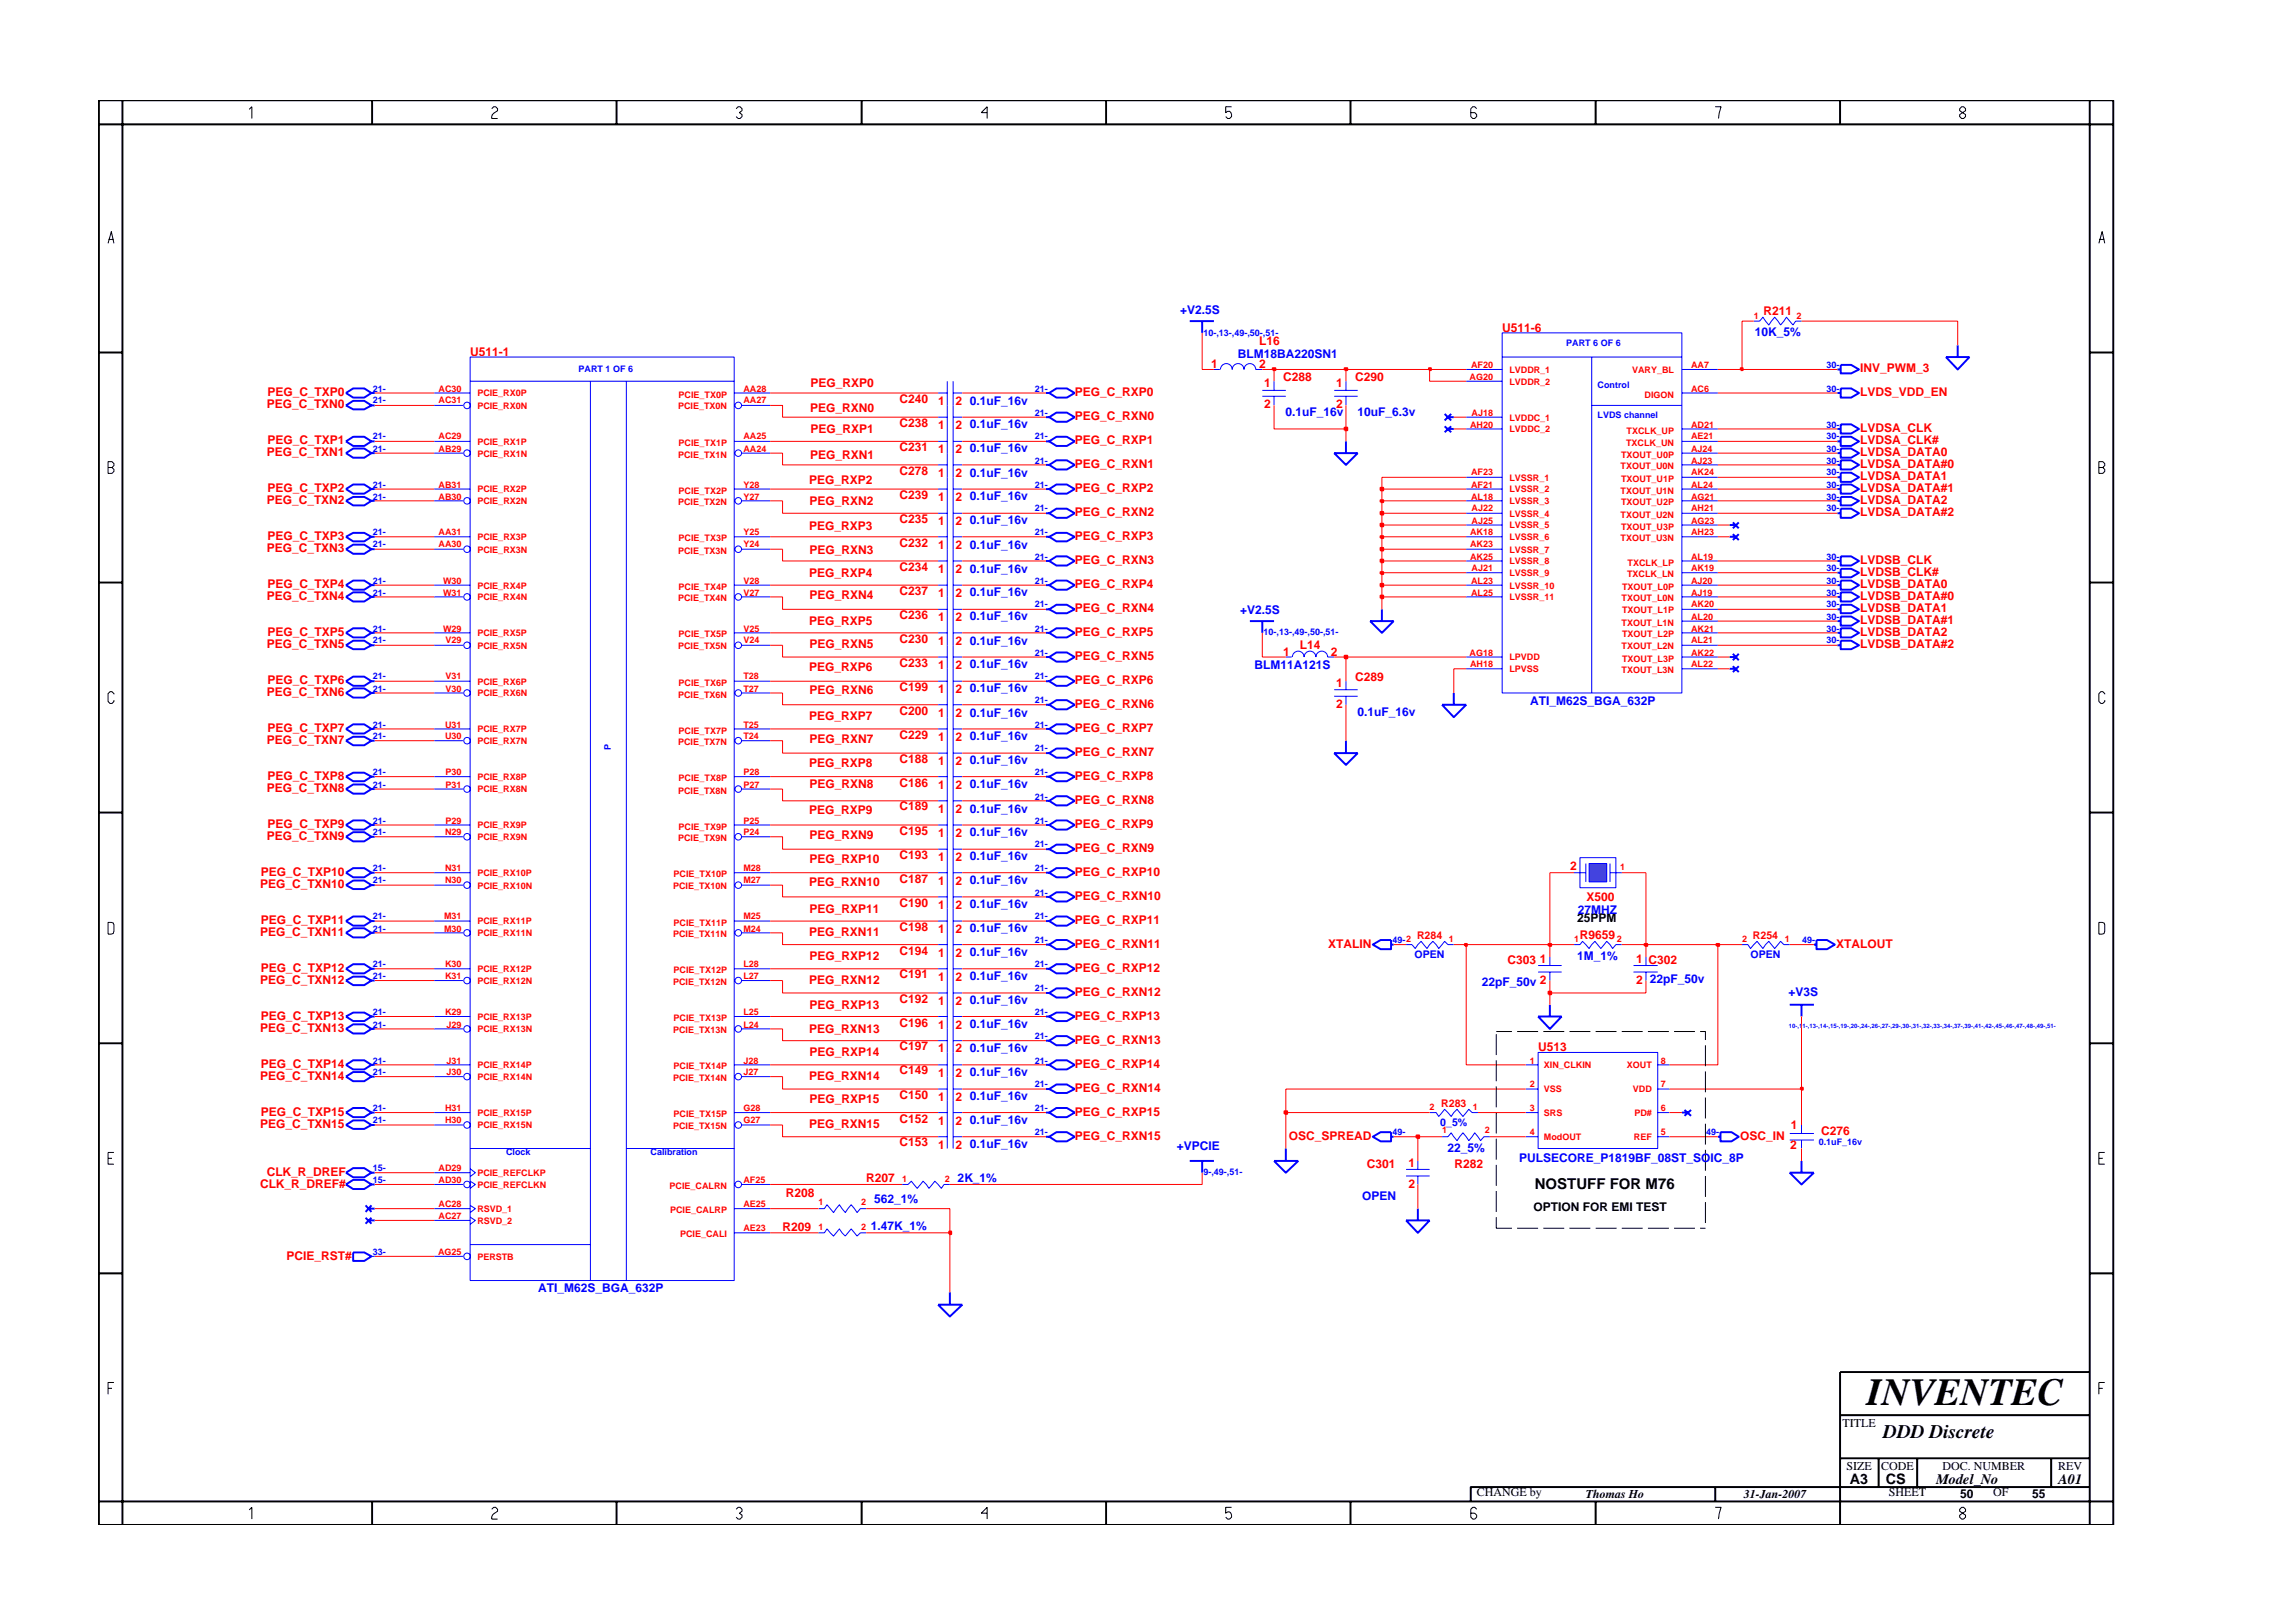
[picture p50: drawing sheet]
<svg xmlns="http://www.w3.org/2000/svg" width="297mm" height="210mm" viewBox="0 0 297 210" stroke-linecap="round" stroke-linejoin="round" font-family="sans-serif">
<defs><g id="words">
<text font-size="5" x="241.8" y="182">INVENTEC</text>
<text font-size="2.5" x="244" y="186.3">DDD Discrete</text>
<g font-size="1.9">
<text x="198.8" y="154">NOSTUFF FOR M76</text>
<text x="239.6" y="192.2">A3</text>
<text x="244.3" y="192.3">CS</text>
<text x="250.8" y="192.2">Model_No</text>
<text x="266.6" y="192.2">A01</text>
</g>
<g font-size="1.6" fill="#00f">
<text x="152.9" y="40.7">+V2.5S</text>
<text x="160.3" y="46.3">BLM18BA220SN1</text>
<text x="227.3" y="43.5">10K_5%</text>
<text x="125.6" y="52.4">0.1uF_16v</text>
<text x="166.5" y="53.9">0.1uF_16v</text>
<text x="175.8" y="53.9">10uF_6.3v</text>
<text x="125.6" y="55.5">0.1uF_16v</text>
<text x="125.6" y="58.6">0.1uF_16v</text>
<text x="125.6" y="61.8">0.1uF_16v</text>
<text x="125.6" y="64.8">0.1uF_16v</text>
<text x="125.6" y="67.9">0.1uF_16v</text>
<text x="125.6" y="71.1">0.1uF_16v</text>
<text x="125.6" y="74.2">0.1uF_16v</text>
<text x="125.6" y="77.2">0.1uF_16v</text>
<text x="125.6" y="80.4">0.1uF_16v</text>
<text x="125.6" y="83.5">0.1uF_16v</text>
<text x="160.7" y="79.5">+V2.5S</text>
<text x="125.6" y="86.6">0.1uF_16v</text>
<text x="125.6" y="89.7">0.1uF_16v</text>
<text x="162.5" y="86.7">BLM11A121S</text>
<text x="125.6" y="95.9">0.1uF_16v</text>
<text x="125.6" y="92.8">0.1uF_16v</text>
<text x="175.8" y="92.7">0.1uF_16v</text>
<text x="198.2" y="91.3">ATI_M62S_BGA_632P</text>
<text x="125.6" y="99">0.1uF_16v</text>
<text x="125.6" y="105.3">0.1uF_16v</text>
<text x="125.6" y="102.1">0.1uF_16v</text>
<text x="125.6" y="111.4">0.1uF_16v</text>
<text x="125.6" y="108.3">0.1uF_16v</text>
<text x="125.6" y="117.6">0.1uF_16v</text>
<text x="125.6" y="114.6">0.1uF_16v</text>
<text x="204.4" y="118.4">27MHZ</text>
<text x="125.6" y="123.9">0.1uF_16v</text>
<text x="125.6" y="120.8">0.1uF_16v</text>
<text x="204.3" y="124.3">1M_1%</text>
<text x="125.6" y="130.1">0.1uF_16v</text>
<text x="125.6" y="126.9">0.1uF_16v</text>
<text x="192" y="127.7">22pF_50v 2</text>
<text x="213.7" y="127.3">22pF_50v</text>
<text x="231.7" y="129">+V3S</text>
<text x="125.6" y="133.2">0.1uF_16v</text>
<text x="125.6" y="136.3">0.1uF_16v</text>
<text x="125.6" y="139.4">0.1uF_16v</text>
<text x="125.6" y="142.5">0.1uF_16v</text>
<text x="125.6" y="145.7">0.1uF_16v</text>
<text x="125.6" y="148.7">0.1uF_16v</text>
<text x="152.4" y="149">+VPCIE</text>
<text x="187.5" y="149.2">22_5%</text>
<text x="113.3" y="155.8">562_1%</text>
<text x="124.1" y="153.1">2K_1%</text>
<text x="176.5" y="155.5">OPEN</text>
<text x="196.8" y="150.6">PULSECORE_P1819BF_08ST_SOIC_8P</text>
<text x="112.8" y="159.4">1.47K_1%</text>
<text x="69.7" y="167.4">ATI_M62S_BGA_632P</text>
</g>
<g font-size="1.6" fill="#f00">
<text x="228.5" y="40.8">R211</text>
<text x="60.9" y="46.1">U511-1</text>
<text x="156.9" y="47.6">1</text>
<text x="163.1" y="47.6">2</text>
<text x="163.1" y="44.6">L16</text>
<text x="194.6" y="43">U511-6</text>
<text x="34.5" y="52.9">PEG_C_TXN0</text>
<text x="34.6" y="51.3">PEG_C_TXP0</text>
<text x="104.9" y="53.4">PEG_RXN0</text>
<text x="105" y="50.1">PEG_RXP0</text>
<text x="116.5" y="52.2">C240</text>
<text x="121.5" y="52.5">1</text>
<text x="123.8" y="52.5">2</text>
<text x="139.2" y="51.3">PEG_C_RXP0</text>
<text x="163.8" y="50.2">1</text>
<text x="163.8" y="52.8">2</text>
<text x="166.2" y="49.4">C288</text>
<text x="173.1" y="50.2">1</text>
<text x="173.1" y="52.8">2</text>
<text x="175.5" y="49.4">C290</text>
<text x="241" y="51.3">LVDS_VDD_EN</text>
<text x="241" y="48.2">INV_PWM_3</text>
<text x="34.5" y="59.1">PEG_C_TXN1</text>
<text x="34.6" y="57.5">PEG_C_TXP1</text>
<text x="104.9" y="59.5">PEG_RXN1</text>
<text x="105" y="56.2">PEG_RXP1</text>
<text x="116.5" y="55.3">C238</text>
<text x="116.5" y="58.4">C231</text>
<text x="121.5" y="58.7">1</text>
<text x="121.5" y="55.6">1</text>
<text x="123.8" y="58.7">2</text>
<text x="123.8" y="55.6">2</text>
<text x="139.2" y="54.5">PEG_C_RXN0</text>
<text x="139.2" y="57.5">PEG_C_RXP1</text>
<text x="241" y="56">LVDSA_CLK</text>
<text x="241" y="57.5">LVDSA_CLK#</text>
<text x="241" y="59.1">LVDSA_DATA0</text>
<text x="34.5" y="65.3">PEG_C_TXN2</text>
<text x="34.6" y="63.8">PEG_C_TXP2</text>
<text x="104.8" y="62.8">PEG_RXP2</text>
<text x="104.8" y="65.5">PEG_RXN2</text>
<text x="116.5" y="61.6">C278</text>
<text x="116.5" y="64.6">C239</text>
<text x="121.5" y="61.8">1</text>
<text x="121.5" y="64.9">1</text>
<text x="123.8" y="61.8">2</text>
<text x="123.8" y="64.9">2</text>
<text x="139.2" y="63.8">PEG_C_RXP2</text>
<text x="139.2" y="60.6">PEG_C_RXN1</text>
<text x="241" y="60.6">LVDSA_DATA#0</text>
<text x="241" y="62.2">LVDSA_DATA1</text>
<text x="241" y="63.8">LVDSA_DATA#1</text>
<text x="241" y="65.3">LVDSA_DATA2</text>
<text x="34.5" y="71.5">PEG_C_TXN3</text>
<text x="34.6" y="70">PEG_C_TXP3</text>
<text x="104.8" y="68.6">PEG_RXP3</text>
<text x="104.8" y="71.7">PEG_RXN3</text>
<text x="116.5" y="67.7">C235</text>
<text x="116.5" y="70.9">C232</text>
<text x="121.5" y="68">1</text>
<text x="121.5" y="71.1">1</text>
<text x="123.8" y="68">2</text>
<text x="123.8" y="71.1">2</text>
<text x="139.2" y="70">PEG_C_RXP3</text>
<text x="139.2" y="66.8">PEG_C_RXN2</text>
<text x="241" y="66.8">LVDSA_DATA#2</text>
<text x="34.5" y="77.7">PEG_C_TXN4</text>
<text x="34.6" y="76.2">PEG_C_TXP4</text>
<text x="104.8" y="74.7">PEG_RXP4</text>
<text x="104.8" y="77.6">PEG_RXN4</text>
<text x="116.5" y="73.9">C234</text>
<text x="116.5" y="77.1">C237</text>
<text x="121.5" y="74.2">1</text>
<text x="121.5" y="77.3">1</text>
<text x="123.8" y="77.3">2</text>
<text x="123.8" y="74.2">2</text>
<text x="139.2" y="76.2">PEG_C_RXP4</text>
<text x="139.2" y="73.1">PEG_C_RXN3</text>
<text x="241" y="77.7">LVDSB_DATA#0</text>
<text x="241" y="73.1">LVDSB_CLK</text>
<text x="241" y="74.6">LVDSB_CLK#</text>
<text x="241" y="76.2">LVDSB_DATA0</text>
<text x="34.5" y="83.9">PEG_C_TXN5</text>
<text x="34.6" y="82.4">PEG_C_TXP5</text>
<text x="104.8" y="81">PEG_RXP5</text>
<text x="104.8" y="83.9">PEG_RXN5</text>
<text x="116.5" y="80.2">C236</text>
<text x="116.5" y="83.3">C230</text>
<text x="121.5" y="83.6">1</text>
<text x="121.5" y="80.5">1</text>
<text x="123.8" y="83.6">2</text>
<text x="123.8" y="80.5">2</text>
<text x="139.2" y="82.4">PEG_C_RXP5</text>
<text x="139.2" y="79.3">PEG_C_RXN4</text>
<text x="241" y="79.3">LVDSB_DATA1</text>
<text x="241" y="80.9">LVDSB_DATA#1</text>
<text x="241" y="82.4">LVDSB_DATA2</text>
<text x="241" y="83.9">LVDSB_DATA#2</text>
<text x="34.6" y="88.6">PEG_C_TXP6</text>
<text x="104.8" y="86.9">PEG_RXP6</text>
<text x="104.8" y="89.9">PEG_RXN6</text>
<text x="116.5" y="86.4">C233</text>
<text x="116.5" y="89.5">C199</text>
<text x="121.5" y="86.6">1</text>
<text x="121.5" y="89.8">1</text>
<text x="123.8" y="86.6">2</text>
<text x="123.8" y="89.8">2</text>
<text x="139.2" y="88.6">PEG_C_RXP6</text>
<text x="139.2" y="85.5">PEG_C_RXN5</text>
<text x="166.2" y="84.9">1</text>
<text x="168.4" y="84.1">L14</text>
<text x="172.4" y="84.9">2</text>
<text x="173.1" y="89">1</text>
<text x="175.5" y="88.2">C289</text>
<text x="34.5" y="90.2">PEG_C_TXN6</text>
<text x="34.6" y="94.8">PEG_C_TXP7</text>
<text x="104.8" y="93.2">PEG_RXP7</text>
<text x="116.5" y="95.7">C229</text>
<text x="116.5" y="92.6">C200</text>
<text x="121.5" y="96">1</text>
<text x="121.5" y="92.9">1</text>
<text x="123.8" y="96">2</text>
<text x="123.8" y="92.9">2</text>
<text x="139.2" y="94.8">PEG_C_RXP7</text>
<text x="139.2" y="91.7">PEG_C_RXN6</text>
<text x="173.1" y="91.7">2</text>
<text x="34.5" y="96.4">PEG_C_TXN7</text>
<text x="34.6" y="101">PEG_C_TXP8</text>
<text x="104.8" y="99.3">PEG_RXP8</text>
<text x="104.8" y="96.3">PEG_RXN7</text>
<text x="116.5" y="101.9">C186</text>
<text x="116.5" y="98.8">C188</text>
<text x="121.5" y="99.1">1</text>
<text x="123.8" y="99.1">2</text>
<text x="139.2" y="97.9">PEG_C_RXN7</text>
<text x="139.2" y="101">PEG_C_RXP8</text>
<text x="34.5" y="102.6">PEG_C_TXN8</text>
<text x="34.6" y="107.3">PEG_C_TXP9</text>
<text x="104.8" y="105.4">PEG_RXP9</text>
<text x="104.8" y="102.1">PEG_RXN8</text>
<text x="116.5" y="105">C189</text>
<text x="121.5" y="102.2">1</text>
<text x="121.5" y="105.3">1</text>
<text x="123.8" y="102.2">2</text>
<text x="123.8" y="105.3">2</text>
<text x="139.2" y="107.3">PEG_C_RXP9</text>
<text x="139.2" y="104.2">PEG_C_RXN8</text>
<text x="33.8" y="113.5">PEG_C_TXP10</text>
<text x="34.5" y="108.8">PEG_C_TXN9</text>
<text x="104.8" y="108.7">PEG_RXN9</text>
<text x="104.9" y="111.9">PEG_RXP10</text>
<text x="116.5" y="111.3">C193</text>
<text x="116.5" y="108.1">C195</text>
<text x="121.5" y="111.5">1</text>
<text x="121.5" y="108.4">1</text>
<text x="123.8" y="111.5">2</text>
<text x="123.8" y="108.4">2</text>
<text x="139.2" y="113.5">PEG_C_RXP10</text>
<text x="139.2" y="110.3">PEG_C_RXN9</text>
<text x="203.4" y="112.7">2</text>
<text x="33.7" y="115">PEG_C_TXN10</text>
<text x="33.8" y="119.7">PEG_C_TXP11</text>
<text x="104.8" y="114.8">PEG_RXN10</text>
<text x="104.9" y="118.2">PEG_RXP11</text>
<text x="116.5" y="117.4">C190</text>
<text x="116.5" y="114.4">C187</text>
<text x="121.5" y="117.7">1</text>
<text x="121.5" y="114.7">1</text>
<text x="123.8" y="117.7">2</text>
<text x="123.8" y="114.7">2</text>
<text x="139.2" y="119.7">PEG_C_RXP11</text>
<text x="139.2" y="116.6">PEG_C_RXN10</text>
<text x="205.5" y="116.7">X500</text>
<text x="33.7" y="121.3">PEG_C_TXN11</text>
<text x="33.8" y="125.9">PEG_C_TXP12</text>
<text x="104.8" y="121.3">PEG_RXN11</text>
<text x="104.9" y="124.4">PEG_RXP12</text>
<text x="116.5" y="123.7">C194</text>
<text x="116.5" y="120.6">C198</text>
<text x="121.5" y="124">1</text>
<text x="121.5" y="120.8">1</text>
<text x="123.8" y="124">2</text>
<text x="123.8" y="120.8">2</text>
<text x="139.2" y="125.9">PEG_C_RXP12</text>
<text x="139.2" y="122.8">PEG_C_RXN11</text>
<text x="172" y="122.8">XTALIN</text>
<text x="195.3" y="124.8">C303</text>
<text x="199.5" y="124.7">1</text>
<text x="204.7" y="121.6">R9659</text>
<text x="211.9" y="124.7">1 C302</text>
<text x="237.9" y="122.8">XTALOUT</text>
<text x="33.7" y="127.4">PEG_C_TXN12</text>
<text x="104.8" y="127.4">PEG_RXN12</text>
<text x="104.9" y="130.7">PEG_RXP13</text>
<text x="116.5" y="129.9">C192</text>
<text x="116.5" y="126.8">C191</text>
<text x="121.5" y="127">1</text>
<text x="121.5" y="130.2">1</text>
<text x="123.8" y="127">2</text>
<text x="123.8" y="130.2">2</text>
<text x="139.2" y="129">PEG_C_RXN12</text>
<text x="211.9" y="127.4">2</text>
<text x="33.7" y="133.7">PEG_C_TXN13</text>
<text x="33.8" y="132.1">PEG_C_TXP13</text>
<text x="104.8" y="133.8">PEG_RXN13</text>
<text x="104.9" y="136.8">PEG_RXP14</text>
<text x="116.5" y="133">C196</text>
<text x="116.5" y="136.1">C197</text>
<text x="121.5" y="133.3">1</text>
<text x="121.5" y="136.3">1</text>
<text x="123.8" y="133.3">2</text>
<text x="123.8" y="136.3">2</text>
<text x="139.2" y="135.2">PEG_C_RXN13</text>
<text x="139.2" y="132.1">PEG_C_RXP13</text>
<text x="199.2" y="136.2">U513</text>
<text x="33.7" y="139.9">PEG_C_TXN14</text>
<text x="33.8" y="138.4">PEG_C_TXP14</text>
<text x="104.8" y="140">PEG_RXN14</text>
<text x="104.9" y="142.9">PEG_RXP15</text>
<text x="116.5" y="139.2">C149</text>
<text x="116.5" y="142.3">C150</text>
<text x="121.5" y="139.5">1</text>
<text x="121.5" y="142.6">1</text>
<text x="123.8" y="139.5">2</text>
<text x="123.8" y="142.6">2</text>
<text x="139.2" y="141.4">PEG_C_RXN14</text>
<text x="139.2" y="138.4">PEG_C_RXP14</text>
<text x="33.7" y="146.1">PEG_C_TXN15</text>
<text x="33.8" y="144.5">PEG_C_TXP15</text>
<text x="104.8" y="146.2">PEG_RXN15</text>
<text x="116.5" y="145.5">C152</text>
<text x="116.5" y="148.5">C153</text>
<text x="121.5" y="148.8">1</text>
<text x="121.5" y="145.7">1</text>
<text x="123.8" y="148.8">2</text>
<text x="123.8" y="145.7">2</text>
<text x="139.2" y="147.7">PEG_C_RXN15</text>
<text x="139.2" y="144.5">PEG_C_RXP15</text>
<text x="167" y="147.7">OSC_SPREAD</text>
<text x="225.4" y="147.7">OSC_IN</text>
<text x="231.9" y="148.8">2</text>
<text x="232" y="146.2">1</text>
<text x="235.9" y="147">C276</text>
<text x="33.7" y="153.9">CLK_R_DREF#</text>
<text x="34.5" y="152.3">CLK_R_DREF</text>
<text x="101.8" y="155.1">R208</text>
<text x="112.2" y="153.1">R207</text>
<text x="177.1" y="151.3">C301</text>
<text x="182.5" y="151.2">1</text>
<text x="182.5" y="153.8">2</text>
<text x="188.4" y="151.3">R282</text>
<text x="101.4" y="159.5">R209</text>
<text x="37.1" y="163.2">PCIE_RST#</text>
</g>
<g font-size="1.6">
<text x="204.3" y="119.5">25PPM</text>
<text x="198.7" y="156.9">OPTION FOR EMI TEST</text>
<text x="238.7" y="184.8">TITLE</text>
<text x="239.2" y="190.4">SIZE</text>
<text x="243.7" y="190.4">CODE</text>
<text x="251.6" y="190.4">DOC. NUMBER</text>
<text x="266.6" y="190.4">REV</text>
<text x="191.3" y="193.9">CHANGE by</text>
<text x="205.4" y="194.1">Thomas Ho</text>
<text x="225.9" y="194.1">31-Jan-2007</text>
<text x="244.7" y="193.9">SHEET</text>
<text x="253.9" y="194.1">50</text>
<text x="258.2" y="193.9">OF</text>
<text x="263.3" y="194.1">55</text>
</g>
<g font-size="1.4" fill="#00f">
<text x="183.3" y="124.1">OPEN</text>
<text x="226.8" y="124.1">OPEN</text>
<text x="186.6" y="145.9">0_5%</text>
</g>
<g font-size="1.4" fill="#f00">
<text x="183.6" y="121.6">R284</text>
<text x="227.1" y="121.6">R254</text>
<text x="186.7" y="143.4">R283</text>
</g>
<g font-size="1.2" fill="#f00">
<text x="227.2" y="41.3">1</text>
<text x="232.7" y="41.3">2</text>
<text x="190.6" y="47.6">AF20</text>
<text x="219.1" y="47.6">AA7</text>
<text x="56.8" y="50.7">AC30</text>
<text x="56.8" y="52.3">AC31</text>
<text x="61.8" y="51.4">PCIE_RX0P</text>
<text x="61.8" y="53">PCIE_RX0N</text>
<text x="87.8" y="53">PCIE_TX0N</text>
<text x="87.9" y="51.5">PCIE_TX0P</text>
<text x="96.3" y="50.7">AA28</text>
<text x="96.3" y="52.3">AA27</text>
<text x="190.4" y="49.2">AG20</text>
<text x="190.6" y="53.9">AJ18</text>
<text x="195.5" y="48.3">LVDDR_1</text>
<text x="195.5" y="49.8">LVDDR_2</text>
<text x="211.4" y="48.4">VARY_BL</text>
<text x="213" y="51.5">DIGON</text>
<text x="219.1" y="50.7">AC6</text>
<text x="56.8" y="58.5">AB29</text>
<text x="56.8" y="56.9">AC29</text>
<text x="61.8" y="59.1">PCIE_RX1N</text>
<text x="61.8" y="57.6">PCIE_RX1P</text>
<text x="87.8" y="59.3">PCIE_TX1N</text>
<text x="87.9" y="57.8">PCIE_TX1P</text>
<text x="96.3" y="58.5">AA24</text>
<text x="96.3" y="56.9">AA25</text>
<text x="190.4" y="55.4">AH20</text>
<text x="195.5" y="54.5">LVDDC_1</text>
<text x="195.5" y="56">LVDDC_2</text>
<text x="210" y="59.3">TXOUT_U0P</text>
<text x="210.6" y="57.8">TXCLK_UN</text>
<text x="210.7" y="56.2">TXCLK_UP</text>
<text x="219.1" y="56.9">AE21</text>
<text x="219.1" y="55.4">AD21</text>
<text x="219.1" y="58.5">AJ24</text>
<text x="56.8" y="64.7">AB30</text>
<text x="56.8" y="63.2">AB31</text>
<text x="61.8" y="65.3">PCIE_RX2N</text>
<text x="61.8" y="63.8">PCIE_RX2P</text>
<text x="87.8" y="65.5">PCIE_TX2N</text>
<text x="87.9" y="64">PCIE_TX2P</text>
<text x="96.3" y="64.7">Y27</text>
<text x="96.3" y="63.2">Y28</text>
<text x="190.6" y="61.6">AF23</text>
<text x="190.6" y="63.2">AF21</text>
<text x="190.6" y="64.7">AL18</text>
<text x="195.5" y="62.3">LVSSR_1</text>
<text x="195.5" y="63.8">LVSSR_2</text>
<text x="195.5" y="65.3">LVSSR_3</text>
<text x="209.9" y="60.8">TXOUT_U0N</text>
<text x="209.9" y="64">TXOUT_U1N</text>
<text x="210" y="65.5">TXOUT_U2P</text>
<text x="210" y="62.4">TXOUT_U1P</text>
<text x="219.1" y="64.7">AG21</text>
<text x="219.1" y="60.1">AJ23</text>
<text x="219.1" y="63.2">AL24</text>
<text x="219.1" y="61.6">AK24</text>
<text x="56.8" y="70.9">AA30</text>
<text x="56.8" y="69.4">AA31</text>
<text x="61.8" y="71.6">PCIE_RX3N</text>
<text x="61.8" y="70">PCIE_RX3P</text>
<text x="87.8" y="71.7">PCIE_TX3N</text>
<text x="87.9" y="70.1">PCIE_TX3P</text>
<text x="96.3" y="70.9">Y24</text>
<text x="96.3" y="69.4">Y25</text>
<text x="190.4" y="69.4">AK18</text>
<text x="190.4" y="70.9">AK23</text>
<text x="190.6" y="66.2">AJ22</text>
<text x="190.6" y="67.8">AJ25</text>
<text x="195.5" y="70">LVSSR_6</text>
<text x="195.5" y="71.6">LVSSR_7</text>
<text x="195.5" y="66.9">LVSSR_4</text>
<text x="195.5" y="68.5">LVSSR_5</text>
<text x="209.9" y="70.1">TXOUT_U3N</text>
<text x="209.9" y="67.1">TXOUT_U2N</text>
<text x="210" y="68.6">TXOUT_U3P</text>
<text x="219.1" y="69.4">AH23</text>
<text x="219.1" y="67.8">AG23</text>
<text x="219.1" y="66.2">AH21</text>
<text x="57.4" y="77.2">W31</text>
<text x="57.4" y="75.6">W30</text>
<text x="61.8" y="77.8">PCIE_RX4N</text>
<text x="61.8" y="76.2">PCIE_RX4P</text>
<text x="87.8" y="77.9">PCIE_TX4N</text>
<text x="87.9" y="76.4">PCIE_TX4P</text>
<text x="96.3" y="77.2">V27</text>
<text x="96.3" y="75.6">V28</text>
<text x="190.4" y="72.5">AK25</text>
<text x="190.6" y="75.6">AL23</text>
<text x="190.6" y="77.2">AL25</text>
<text x="190.6" y="74">AJ21</text>
<text x="195.5" y="73.1">LVSSR_8</text>
<text x="195.5" y="74.6">LVSSR_9</text>
<text x="195.5" y="76.2">LVSSR_10</text>
<text x="195.5" y="77.8">LVSSR_11</text>
<text x="210.1" y="77.9">TXOUT_L0N</text>
<text x="210.1" y="76.4">TXOUT_L0P</text>
<text x="210.8" y="74.8">TXCLK_LN</text>
<text x="210.8" y="73.3">TXCLK_LP</text>
<text x="219.1" y="74">AK19</text>
<text x="219.1" y="72.5">AL19</text>
<text x="219.1" y="77.2">AJ19</text>
<text x="219.1" y="75.6">AJ20</text>
<text x="57.4" y="81.8">W29</text>
<text x="57.7" y="83.3">V29</text>
<text x="61.8" y="82.4">PCIE_RX5P</text>
<text x="87.9" y="82.6">PCIE_TX5P</text>
<text x="96.3" y="81.8">V25</text>
<text x="96.3" y="83.3">V24</text>
<text x="210.1" y="81.1">TXOUT_L1N</text>
<text x="210.1" y="79.4">TXOUT_L1P</text>
<text x="210.1" y="82.6">TXOUT_L2P</text>
<text x="219.1" y="80.3">AL20</text>
<text x="219.1" y="78.7">AK20</text>
<text x="219.1" y="83.3">AL21</text>
<text x="219.1" y="81.8">AK21</text>
<text x="57.7" y="89.6">V30</text>
<text x="57.7" y="88">V31</text>
<text x="61.8" y="84">PCIE_RX5N</text>
<text x="61.8" y="88.7">PCIE_RX6P</text>
<text x="87.8" y="84.1">PCIE_TX5N</text>
<text x="87.9" y="88.8">PCIE_TX6P</text>
<text x="96.3" y="89.6">T27</text>
<text x="96.3" y="88">T28</text>
<text x="190.4" y="84.9">AG18</text>
<text x="190.4" y="86.5">AH18</text>
<text x="195.5" y="85.6">LPVDD</text>
<text x="195.5" y="87.1">LPVSS</text>
<text x="210.1" y="84.1">TXOUT_L2N</text>
<text x="210.1" y="87.2">TXOUT_L3N</text>
<text x="210.1" y="85.7">TXOUT_L3P</text>
<text x="219.1" y="86.5">AL22</text>
<text x="219.1" y="84.9">AK22</text>
<text x="57.7" y="95.8">U30</text>
<text x="57.7" y="94.3">U31</text>
<text x="61.8" y="90.2">PCIE_RX6N</text>
<text x="61.8" y="94.9">PCIE_RX7P</text>
<text x="87.8" y="90.4">PCIE_TX6N</text>
<text x="87.9" y="95">PCIE_TX7P</text>
<text x="96.3" y="95.8">T24</text>
<text x="96.3" y="94.3">T25</text>
<text x="57.7" y="100.4">P30</text>
<text x="61.8" y="96.4">PCIE_RX7N</text>
<text x="61.8" y="101.1">PCIE_RX8P</text>
<text x="87.8" y="96.5">PCIE_TX7N</text>
<text x="87.9" y="101.2">PCIE_TX8P</text>
<text x="96.3" y="100.4">P28</text>
<text x="57.7" y="102.1">P31</text>
<text x="57.7" y="106.7">P29</text>
<text x="61.8" y="102.7">PCIE_RX8N</text>
<text x="61.8" y="107.3">PCIE_RX9P</text>
<text x="87.8" y="102.8">PCIE_TX8N</text>
<text x="87.9" y="107.5">PCIE_TX9P</text>
<text x="96.3" y="102.1">P27</text>
<text x="96.3" y="106.7">P25</text>
<text x="57.7" y="112.9">N31</text>
<text x="57.7" y="108.2">N29</text>
<text x="61.8" y="113.5">PCIE_RX10P</text>
<text x="61.8" y="108.8">PCIE_RX9N</text>
<text x="87.2" y="113.7">PCIE_TX10P</text>
<text x="87.8" y="109">PCIE_TX9N</text>
<text x="96.3" y="108.2">P24</text>
<text x="96.3" y="112.9">M28</text>
<text x="209.9" y="112.7">1</text>
<text x="57.5" y="119.1">M31</text>
<text x="57.7" y="114.4">N30</text>
<text x="61.8" y="115.1">PCIE_RX10N</text>
<text x="61.8" y="119.8">PCIE_RX11P</text>
<text x="87.2" y="115.2">PCIE_TX10N</text>
<text x="87.2" y="119.9">PCIE_TX11P</text>
<text x="96.3" y="114.4">M27</text>
<text x="96.3" y="119.1">M25</text>
<text x="57.5" y="120.7">M30</text>
<text x="57.7" y="125.3">K30</text>
<text x="61.8" y="121.3">PCIE_RX11N</text>
<text x="61.8" y="125.9">PCIE_RX12P</text>
<text x="87.2" y="121.4">PCIE_TX11N</text>
<text x="96.3" y="120.7">M24</text>
<text x="96.3" y="125.3">L28</text>
<text x="187.7" y="122">1</text>
<text x="203.9" y="122">1</text>
<text x="209.4" y="122">2</text>
<text x="225.7" y="122">2</text>
<text x="231.2" y="122">1</text>
<text x="57.7" y="126.9">K31</text>
<text x="57.7" y="131.5">K29</text>
<text x="61.8" y="127.5">PCIE_RX12N</text>
<text x="87.2" y="127.6">PCIE_TX12N</text>
<text x="87.2" y="126.1">PCIE_TX12P</text>
<text x="96.3" y="126.9">L27</text>
<text x="96.3" y="131.5">L25</text>
<text x="57.9" y="133.1">J29</text>
<text x="57.9" y="137.8">J31</text>
<text x="61.8" y="133.7">PCIE_RX13N</text>
<text x="61.8" y="132.1">PCIE_RX13P</text>
<text x="87.2" y="133.9">PCIE_TX13N</text>
<text x="87.2" y="132.3">PCIE_TX13P</text>
<text x="96.3" y="133.1">L24</text>
<text x="96.3" y="137.8">J28</text>
<text x="198.2" y="137.8">1</text>
<text x="215.2" y="137.8">8</text>
<text x="57.7" y="144">H31</text>
<text x="57.9" y="139.3">J30</text>
<text x="61.8" y="139.9">PCIE_RX14N</text>
<text x="61.8" y="138.4">PCIE_RX14P</text>
<text x="87.2" y="140.1">PCIE_TX14N</text>
<text x="87.2" y="138.5">PCIE_TX14P</text>
<text x="96.3" y="144">G28</text>
<text x="96.3" y="139.3">J27</text>
<text x="185.2" y="143.8">2</text>
<text x="190.8" y="143.8">1</text>
<text x="198.2" y="144">3</text>
<text x="198.2" y="140.8">2</text>
<text x="200" y="138.4">XIN_CLKIN</text>
<text x="200" y="141.5">VSS</text>
<text x="210.7" y="138.4">XOUT</text>
<text x="211.5" y="141.5">VDD</text>
<text x="215.2" y="144">6</text>
<text x="215.2" y="140.8">7</text>
<text x="57.7" y="145.5">H30</text>
<text x="61.8" y="146.2">PCIE_RX15N</text>
<text x="61.8" y="144.6">PCIE_RX15P</text>
<text x="87.2" y="146.2">PCIE_TX15N</text>
<text x="87.2" y="144.7">PCIE_TX15P</text>
<text x="96.3" y="145.5">G27</text>
<text x="186.8" y="146.8">1</text>
<text x="192.3" y="146.8">2</text>
<text x="198.2" y="147.1">4</text>
<text x="200" y="147.7">ModOUT</text>
<text x="200" y="144.6">SRS</text>
<text x="211.7" y="147.7">REF</text>
<text x="211.7" y="144.6">PD#</text>
<text x="215.2" y="147.1">5</text>
<text x="56.8" y="153.3">AD30</text>
<text x="56.8" y="151.8">AD29</text>
<text x="61.8" y="153.9">PCIE_REFCLKN</text>
<text x="61.8" y="152.4">PCIE_REFCLKP</text>
<text x="86.7" y="154">PCIE_CALRN</text>
<text x="96.3" y="153.3">AF25</text>
<text x="116.9" y="153.1">1</text>
<text x="122.4" y="153.1">2</text>
<text x="56.8" y="156.4">AC28</text>
<text x="56.8" y="157.9">AC27</text>
<text x="61.8" y="157">RSVD_1</text>
<text x="61.8" y="158.5">RSVD_2</text>
<text x="86.8" y="157.2">PCIE_CALRP</text>
<text x="88.1" y="160.3">PCIE_CALI</text>
<text x="96.3" y="159.5">AE23</text>
<text x="96.3" y="156.4">AE25</text>
<text x="106" y="156.2">1</text>
<text x="106" y="159.3">1</text>
<text x="111.6" y="156.2">2</text>
<text x="111.6" y="159.3">2</text>
<text x="56.8" y="162.6">AG25</text>
<text x="61.8" y="163.2">PERSTB</text>
</g>
<g font-size="1.2" fill="#00f">
<text x="155.9" y="43.5">10-,13-,49-,50-,51-</text>
<text x="202.9" y="44.8">PART 6 OF 6</text>
<text x="236.6" y="47.6">30-</text>
<text x="48.3" y="50.7">21-</text>
<text x="48.3" y="52.3">21-</text>
<text x="75" y="48.2">PART 1 OF 6</text>
<text x="134.1" y="50.7">21-</text>
<text x="134.1" y="53.9">21-</text>
<text x="207" y="50.3">Control</text>
<text x="236.6" y="50.7">30-</text>
<text x="48.3" y="58.5">21-</text>
<text x="48.3" y="56.9">21-</text>
<text x="134.1" y="56.9">21-</text>
<text x="207" y="54.2">LVDS channel</text>
<text x="236.6" y="58.5">30-</text>
<text x="236.6" y="56.9">30-</text>
<text x="236.6" y="55.4">30-</text>
<text x="48.3" y="63.2">21-</text>
<text x="48.3" y="64.7">21-</text>
<text x="134.1" y="63.2">21-</text>
<text x="134.1" y="60.1">21-</text>
<text x="236.6" y="63.2">30-</text>
<text x="236.6" y="60.1">30-</text>
<text x="236.6" y="64.7">30-</text>
<text x="236.6" y="61.6">30-</text>
<text x="48.3" y="69.4">21-</text>
<text x="48.3" y="70.9">21-</text>
<text x="134.1" y="69.4">21-</text>
<text x="134.1" y="66.2">21-</text>
<text x="236.6" y="66.2">30-</text>
<text x="48.3" y="75.6">21-</text>
<text x="48.3" y="77.2">21-</text>
<text x="134.1" y="75.6">21-</text>
<text x="134.1" y="72.5">21-</text>
<text x="236.6" y="72.5">30-</text>
<text x="236.6" y="75.6">30-</text>
<text x="236.6" y="74">30-</text>
<text x="236.6" y="77.2">30-</text>
<text x="48.3" y="81.8">21-</text>
<text x="48.3" y="83.3">21-</text>
<text x="134.1" y="81.8">21-</text>
<text x="134.1" y="78.7">21-</text>
<text x="163.7" y="82.3">10-,13-,49-,50-,51-</text>
<text x="236.6" y="81.8">30-</text>
<text x="236.6" y="78.7">30-</text>
<text x="236.6" y="83.3">30-</text>
<text x="236.6" y="80.3">30-</text>
<text x="48.3" y="89.6">21-</text>
<text x="48.3" y="88">21-</text>
<text x="134.1" y="88">21-</text>
<text x="134.1" y="84.9">21-</text>
<text x="48.3" y="95.8">21-</text>
<text x="48.3" y="94.3">21-</text>
<text x="134.1" y="94.3">21-</text>
<text x="134.1" y="91.1">21-</text>
<text x="48.3" y="100.4">21-</text>
<text x="79.1" y="97.1" transform="rotate(-90 79.1 97.1)">P</text>
<text x="134.1" y="100.4">21-</text>
<text x="134.1" y="97.3">21-</text>
<text x="48.3" y="102.1">21-</text>
<text x="48.3" y="106.7">21-</text>
<text x="134.1" y="106.7">21-</text>
<text x="134.1" y="103.6">21-</text>
<text x="48.3" y="112.9">21-</text>
<text x="48.3" y="108.2">21-</text>
<text x="134.1" y="109.8">21-</text>
<text x="134.1" y="112.9">21-</text>
<text x="48.3" y="114.4">21-</text>
<text x="48.3" y="119.1">21-</text>
<text x="134.1" y="119.1">21-</text>
<text x="134.1" y="116">21-</text>
<text x="48.3" y="120.7">21-</text>
<text x="48.3" y="125.3">21-</text>
<text x="134.1" y="125.3">21-</text>
<text x="134.1" y="122.2">21-</text>
<text x="180.4" y="122.2">49-2</text>
<text x="233.5" y="122.2">49-</text>
<text x="48.3" y="126.9">21-</text>
<text x="48.3" y="131.5">21-</text>
<text x="134.1" y="131.5">21-</text>
<text x="134.1" y="128.4">21-</text>
<text x="48.3" y="133.1">21-</text>
<text x="48.3" y="137.8">21-</text>
<text x="134.1" y="137.8">21-</text>
<text x="134.1" y="134.6">21-</text>
<text x="48.3" y="144">21-</text>
<text x="48.3" y="139.3">21-</text>
<text x="134.1" y="144">21-</text>
<text x="134.1" y="140.8">21-</text>
<text x="48.3" y="145.5">21-</text>
<text x="65.6" y="149.7">Clock</text>
<text x="84.3" y="149.7">Calibration</text>
<text x="134.1" y="147.1">21-</text>
<text x="180.4" y="147.1">49-</text>
<text x="221" y="147.1">49-</text>
<text x="235.6" y="148.3">0.1uF_16v</text>
<text x="48.3" y="151.8">15-</text>
<text x="48.3" y="153.3">15-</text>
<text x="155.9" y="152.2">9-,49-,51-</text>
<text x="48.3" y="162.6">33-</text>
</g>
<text font-size=".8" fill="#00f" x="231.7" y="133.2">10-,11-,13-,14-,15-,19-,20-,24-,26-,27-,29-,30-,31-,32-,33-,34-,37-,39-,41-,42-,45-,46-,47-,48-,49-,51-</text>
</g></defs>
<g fill="none" stroke="#00f" stroke-width=".25">
<path d="M135.5 54h.4M135.5 50.9h.4M135.9 54l.9-.5h1.4l1 .5-1 .6h-1.4zM135.9 50.9l.9-.6h1.4l1 .6-1 .6h-1.4zM172.8 58.7h3.1l-1.5 1.5zM174.4 57.2v1.5M252.1 46.3h3l-1.5 1.6zM253.6 44.7v1.6M44.8 77.3l.9-.6h1.5l.9 .6-.9 .6h-1.5zM48.1 77.3h.4M135.5 63.4h.4M135.5 66.5h.4"/>
<path d="M135.5 75.8h.4M135.5 69.5h.4M135.5 60.2h.4M135.9 63.4l.9-.6h1.4l1 .6-1 .6h-1.4zM135.9 66.5l.9-.6h1.4l1 .6-1 .6h-1.4zM135.9 75.8l.9-.6h1.4l1 .6-1 .6h-1.4zM135.9 69.5l.9-.5h1.4l1 .5-1 .6h-1.4zM135.9 60.2l.9-.6h1.4l1 .6-1 .6h-1.4zM238 78.9h.4M238.4 78.3h1.4l1 .6-1 .5h-1.4zM238.4 79.9h1.4l1 .6-1 .6h-1.4zM44.8 83.6l.9-.6h1.5l.9 .6-.9 .5h-1.5z"/>
<path d="M48.1 83.6h.4M135.5 97.6h.4M135.9 97.6l.9-.6h1.4l1 .6-1 .6h-1.4zM186.8 91.3h3.1l-1.6 1.6zM188.3 89.8v1.5M238 80.5h.4M135.5 100.6h.4M135.9 100.6l.9-.5h1.4l1 .5-1 .6h-1.4zM135.5 131.7h.4M135.9 131.7l.9-.5h1.4l1 .5-1 .6h-1.4zM135.5 141.1h.4M135.9 141.1l.9-.6h1.4l1 .6-1 .5h-1.4z"/>
<path d="M217.9 144.1h.7M218.2 143.8l.9 .8M219.1 143.8l-.9 .8"/>
</g>
<g fill="none" stroke="#00f" stroke-width=".13">
<path d="M56.2 50.9h4.7M56.2 52.5h3.8M56.2 57.2h4.7M56.2 58.7h3.8M60.9 46.3h34.2v119.6h-34.2zM60.9 49.4h34.2M76.5 49.4v116.5M81.1 49.4v116.5M95.1 50.9h4.7M95.1 57.2h4.7M96 52.5h3.8M96 58.7h3.8"/>
<path d="M189.9 49.4h4.7M189.9 47.9h4.7M189.9 55.6h4.7M189.9 54h4.7M194.6 43.1h23.3v46.7h-23.3zM194.6 46.3h23.3M206.2 52.5h11.7M206.2 46.3v43.5M217.9 50.9h4.6M217.9 57.2h4.6M217.9 58.7h4.6M217.9 47.9h4.6"/>
<path d="M217.9 55.6h4.6M227.2 41.6h.8l.4-.5 .7 1 .8-1 .8 1 .7-1 .9 1 .3-.5h.8M56.2 63.4h4.7M56.2 64.9h3.8M56.2 69.5h4.7M56.2 71.1h3.8M56.2 75.8h4.7M56.2 77.3h3.8M95.1 63.4h4.7M95.1 69.5h4.7M95.1 75.8h4.7M96 64.9h3.8"/>
<path d="M96 71.1h3.8M96 77.3h3.8M189.9 63.4h4.7M189.9 64.9h4.7M189.9 69.5h4.7M189.9 71.1h4.7M189.9 75.8h4.7M189.9 77.3h4.7M189.9 68h4.7M189.9 66.5h4.7M189.9 61.8h4.7M189.9 72.7h4.7"/>
<path d="M189.9 74.2h4.7M217.9 63.4h4.6M217.9 64.9h4.6M217.9 69.5h4.6M217.9 75.8h4.6M217.9 77.3h4.6M217.9 68h4.6M217.9 66.5h4.6M217.9 61.8h4.6M217.9 60.2h4.6M217.9 72.7h4.6M217.9 74.2h4.6"/>
<path d="M217.9 78.9h4.6M56.2 82h4.7M56.2 83.6h3.8M56.2 88.3h4.7M56.2 89.8h3.8M56.2 94.4h4.7M56.2 96h3.8M95.1 82h4.7M95.1 88.3h4.7M95.1 94.4h4.7M96 83.6h3.8M96 89.8h3.8"/>
<path d="M96 96h3.8M166.6 85.1h.7M167.4 85.1a.76 .76 0 0 1 .8-.7 .76 .76 0 0 1 .7 .7 .76 .76 0 0 1 .8-.7 .76 .76 0 0 1 .8 .7 .76 .76 0 0 1 .7-.7 .76 .76 0 0 1 .8 .7h.8M189.9 85.1h4.7M189.9 86.6h4.7M217.9 85.1h4.6M217.9 82h4.6M217.9 83.6h4.6M217.9 80.5h4.6M217.9 86.6h4.6M56.2 100.6h4.7M56.2 102.2h3.8"/>
<path d="M56.2 106.9h4.7M56.2 108.4h3.8M56.2 113.1h4.7M56.2 114.7h3.8M56.2 119.3h4.7M95.1 100.6h4.7M95.1 106.9h4.7M95.1 113.1h4.7M95.1 119.3h4.7M96 102.2h3.8M96 108.4h3.8M96 114.7h3.8"/>
<path d="M203.9 113.1h1.5M204.7 111.1h4.6v3.9h-4.6zM205.4 111.9v2.3M208.6 113.1h1.5M208.6 111.9v2.3M56.2 138h4.7M56.2 120.8h3.8M56.2 125.5h4.7M56.2 127h3.8M56.2 131.7h4.7M56.2 133.3h3.8M56.2 139.5h3.8"/>
<path d="M95.1 138h4.7M95.1 125.5h4.7M95.1 131.7h4.7M96 120.8h3.8M96 127h3.8M96 133.3h3.8M96 139.5h3.8M121.5 138h1.2M121.5 134.8h1.2M122.7 133.3v6.2M123.5 138h1.2M123.5 133.3v6.2"/>
<path d="M123.5 134.8h1.2M211.6 125.1h3.1M211.6 125.9h3.1M213.2 124v1.1M213.2 125.9v1.1M225.7 122.4h.7l.4 .5 .8-1 .8 1 .7-1 .8 1 .8-1 .4 .5h.7M56.2 151.9h4.7M56.2 153.4h3.8M56.2 144.1h4.7M56.2 145.7h3.8M56.2 156.6h4.7M56.2 158.1h4.7"/>
<path d="M60.9 151.4l.7 .5-.7 .5M60.9 153l.7 .4-.7 .6M60.9 156.2l.7 .4-.7 .5M60.9 157.7l.7 .4-.7 .5M60.9 148.8h15.6M81.1 148.8h14M95.1 144.1h4.7M95.1 156.6h4.7M95.1 159.7h4.7M96 153.4h3.8M96 145.7h3.8M231.8 146.8h3.2"/>
<path d="M231.8 147.7h3.2M233.4 145.7v1.1M233.4 147.7v1.1M56.2 162.8h3.8M60.9 161.2h15.6"/>
<circle cx="60.5" cy="52.5" r=".42"/>
<circle cx="60.5" cy="58.7" r=".42"/>
<circle cx="95.6" cy="52.5" r=".42"/>
<circle cx="95.6" cy="58.7" r=".42"/>
<circle cx="60.5" cy="64.9" r=".42"/>
<circle cx="60.5" cy="77.3" r=".42"/>
<circle cx="60.5" cy="71.1" r=".42"/>
<circle cx="95.6" cy="77.3" r=".42"/>
<circle cx="95.6" cy="64.9" r=".42"/>
<circle cx="95.6" cy="71.1" r=".42"/>
<circle cx="60.5" cy="96" r=".42"/>
<circle cx="60.5" cy="89.8" r=".42"/>
<circle cx="60.5" cy="83.6" r=".42"/>
<circle cx="95.6" cy="96" r=".42"/>
<circle cx="95.6" cy="89.8" r=".42"/>
<circle cx="95.6" cy="83.6" r=".42"/>
<circle cx="60.5" cy="114.7" r=".42"/>
<circle cx="60.5" cy="108.4" r=".42"/>
<circle cx="60.5" cy="102.2" r=".42"/>
<circle cx="95.6" cy="108.4" r=".42"/>
<circle cx="95.6" cy="102.2" r=".42"/>
<circle cx="95.6" cy="114.7" r=".42"/>
<circle cx="60.5" cy="139.5" r=".42"/>
<circle cx="60.5" cy="133.3" r=".42"/>
<circle cx="60.5" cy="120.8" r=".42"/>
<circle cx="60.5" cy="127" r=".42"/>
<circle cx="95.6" cy="120.8" r=".42"/>
<circle cx="95.6" cy="139.5" r=".42"/>
<circle cx="95.6" cy="127" r=".42"/>
<circle cx="95.6" cy="133.3" r=".42"/>
<circle cx="60.5" cy="153.4" r=".42"/>
<circle cx="60.5" cy="145.7" r=".42"/>
<circle cx="95.6" cy="153.4" r=".42"/>
<circle cx="95.6" cy="145.7" r=".42"/>
<circle cx="60.5" cy="162.8" r=".42"/>
</g>
<path d="M205.9 111.9h2.2v2.3h-2.2z" fill="#3c3cc8"/>
<g fill="none" stroke="#00f" stroke-width=".13">
<path d="M121.5 50.9h1.2M121.5 54h1.2M121.5 57.2h1.2M122.7 49.4v83.9M123.5 49.4v83.9M123.5 50.9h1.2M123.5 54h1.2M123.5 57.2h1.2M157.3 47.9h.7M158.1 47.9a.76 .76 0 0 1 .8-.8 .76 .76 0 0 1 .7 .8 .76 .76 0 0 1 .8-.8 .76 .76 0 0 1 .7 .8 .76 .76 0 0 1 .8-.8 .76 .76 0 0 1 .8 .8h.8M163.5 50.6h3.1M163.5 51.3h3.1"/>
<path d="M165 49.4v1.2M165 51.3v1.2M172.8 50.6h3.1M172.8 51.3h3.1M174.4 49.4v1.2M174.4 51.3v1.2M121.5 60.2h1.2M121.5 72.7h1.2M121.5 75.8h1.2M121.5 78.9h1.2M121.5 63.4h1.2M121.5 66.5h1.2"/>
<path d="M121.5 69.5h1.2M123.5 60.2h1.2M123.5 72.7h1.2M123.5 75.8h1.2M123.5 78.9h1.2M123.5 63.4h1.2M123.5 66.5h1.2M123.5 69.5h1.2M121.5 85.1h1.2M121.5 82h1.2M121.5 94.4h1.2M121.5 97.6h1.2"/>
<path d="M121.5 88.3h1.2M121.5 91.3h1.2M123.5 85.1h1.2M123.5 82h1.2M123.5 94.4h1.2M123.5 97.6h1.2M123.5 88.3h1.2M123.5 91.3h1.2M172.8 89.4h3.1M172.8 90.2h3.1M174.4 88.3v1.1M174.4 90.2v1.1"/>
<path d="M121.5 103.7h1.2M121.5 106.9h1.2M121.5 119.3h1.2M121.5 100.6h1.2M121.5 110h1.2M121.5 113.1h1.2M121.5 116.2h1.2M123.5 103.7h1.2M123.5 106.9h1.2M123.5 119.3h1.2M123.5 100.6h1.2M123.5 110h1.2"/>
<path d="M123.5 113.1h1.2M123.5 116.2h1.2M205.9 111.9h2.2v2.3h-2.2zM121.5 122.4h1.2M121.5 125.5h1.2M121.5 128.6h1.2M121.5 131.7h1.2M122.7 139.5v9.3M123.5 139.5v9.3M123.5 122.4h1.2M123.5 125.5h1.2M123.5 128.6h1.2"/>
<path d="M123.5 131.7h1.2M182.1 122.4h.8l.4 .5 .8-1 .8 1 .7-1 .8 1 .7-1 .5 .5h.7M197.6 138h1.6M199.2 136.3h15.5v12.5h-15.5zM199.2 125.1h3.1M199.2 125.9h3.1M200.8 124v1.1M200.8 125.9v1.1M203.9 122.4h.8l.3-.5 .9 1 .7-1 .8 1 .7-1 .8 1 .4-.5h.8M214.7 138h1.6M106 156.6h.8l.3-.5 .9 1 .7-1 .8 1 .8-1 .7 1 .4-.5h.8M106 159.7h.8l.3-.5 .9 .9 .7-.9 .8 .9 .8-.9 .7 .9 .4-.4h.8"/>
<path d="M116.9 153.4h.7l.5-.4 .7 1 .8-1 .7 1 .8-1 .8 1 .4-.6h.7M121.5 147.3h1.2M121.5 144.1h1.2M121.5 141.1h1.2M123.5 147.3h1.2M123.5 144.1h1.2M123.5 141.1h1.2M182.1 151.5h3.1M182.1 152.3h3.1M183.7 150.4v1.1M183.7 152.3v1.1M185.2 144.1h.8l.4 .5 .7-.9 .9 .9 .8-.9 .7 .9 .8-.9 .4 .4h.8"/>
<path d="M186.8 147.3h.8l.4-.5 .8 1 .7-1 .8 1 .7-1 .8 1 .4-.5h.8M197.6 147.3h1.6M197.6 144.1h1.6M197.6 141.1h1.6M214.7 147.3h1.6M214.7 144.1h1.6M214.7 141.1h1.6M48.1 162.8h.4"/>
</g>
<g fill="none" stroke="#00f" stroke-width=".25">
<path d="M44.8 50.9l.9-.6h1.5l.9 .6-.9 .6h-1.5zM44.8 58.7l.9-.6h1.5l.9 .6-.9 .6h-1.5zM44.8 52.5l.9-.6h1.5l.9 .6-.9 .5h-1.5zM44.8 57.2l.9-.6h1.5l.9 .6-.9 .6h-1.5zM48.1 50.9h.4M48.1 57.2h.4M48.1 58.7h.4M48.1 52.5h.4M135.5 57.2h.4M135.9 57.2l.9-.6h1.4l1 .6-1 .6h-1.4zM154.1 41.6h3.2M155.7 41.6v1.5"/>
<path d="M187.1 53.6l.9 .9M187.1 55.2l.9 .8M187.6 54h.7M187.6 55.6h.7M188 53.6l-.9 .9M188 55.2l-.9 .8M238 50.9h.4M238 57.2h.4M238 58.7h.4M238 55.6h.4M238 47.9h.4M238.4 50.3h1.4l1 .6-1 .6h-1.4z"/>
<path d="M238.4 56.6h1.4l1 .6-1 .6h-1.4zM238.4 58.1h1.4l1 .6-1 .6h-1.4zM238.4 47.3h1.4l1 .6-1 .5h-1.4zM238.4 59.6h1.4l1 .6-1 .6h-1.4zM238.4 55h1.4l1 .6-1 .6h-1.4zM44.8 69.5l.9-.5h1.5l.9 .5-.9 .6h-1.5zM44.8 63.4l.9-.6h1.5l.9 .6-.9 .6h-1.5zM44.8 75.8l.9-.6h1.5l.9 .6-.9 .6h-1.5zM44.8 64.9l.9-.5h1.5l.9 .5-.9 .6h-1.5zM44.8 71.1l.9-.5h1.5l.9 .5-.9 .6h-1.5zM48.1 63.4h.4M48.1 69.5h.4"/>
<path d="M48.1 75.8h.4M48.1 64.9h.4M48.1 71.1h.4M135.5 72.7h.4M135.5 78.9h.4M135.9 72.7l.9-.6h1.4l1 .6-1 .6h-1.4zM135.9 78.9l.9-.6h1.4l1 .6-1 .5h-1.4zM179 78.9v1.6M224.1 69.5h.7M224.1 68h.7M224.5 69.2l.7 .8M224.5 67.7l.7 .7"/>
<path d="M225.2 69.2l-.7 .8M225.2 67.7l-.7 .7M238 63.4h.4M238 75.8h.4M238 74.2h.4M238 72.7h.4M238 77.3h.4M238 66.5h.4M238 64.9h.4M238 61.8h.4M238 60.2h.4M238.4 62.8h1.4l1 .6-1 .6h-1.4z"/>
<path d="M238.4 75.2h1.4l1 .6-1 .6h-1.4zM238.4 73.7h1.4l1 .5-1 .6h-1.4zM238.4 76.7h1.4l1 .6-1 .6h-1.4zM238.4 65.9h1.4l1 .6-1 .6h-1.4zM238.4 64.4h1.4l1 .5-1 .6h-1.4zM238.4 61.2h1.4l1 .6-1 .6h-1.4zM238.4 72.1h1.4l1 .6-1 .6h-1.4zM44.8 96l.9-.6h1.5l.9 .6-.9 .5h-1.5zM44.8 82l.9-.6h1.5l.9 .6-.9 .6h-1.5zM44.8 88.3l.9-.6h1.5l.9 .6-.9 .5h-1.5zM44.8 89.8l.9-.6h1.5l.9 .6-.9 .6h-1.5zM44.8 94.4l.9-.6h1.5l.9 .6-.9 .6h-1.5z"/>
<path d="M48.1 94.4h.4M48.1 96h.4M48.1 82h.4M48.1 88.3h.4M48.1 89.8h.4M135.5 94.4h.4M135.5 82h.4M135.5 88.3h.4M135.5 85.1h.4M135.5 91.3h.4M135.9 94.4l.9-.6h1.4l1 .6-1 .6h-1.4zM135.9 82l.9-.6h1.4l1 .6-1 .6h-1.4z"/>
<path d="M135.9 88.3l.9-.6h1.4l1 .6-1 .5h-1.4zM135.9 85.1l.9-.6h1.4l1 .6-1 .6h-1.4zM135.9 91.3l.9-.6h1.4l1 .6-1 .6h-1.4zM161.9 80.5h3.1M163.5 80.5v1.5M172.8 97.6h3.1l-1.5 1.5zM174.4 96v1.6M177.5 80.5h3l-1.5 1.5zM224.1 86.6h.7M224.1 85.1h.7M224.5 86.3l.7 .8M224.5 84.7l.7 .8"/>
<path d="M225.2 86.3l-.7 .8M225.2 84.7l-.7 .8M238 82h.4M238 83.6h.4M238.4 83h1.4l1 .6-1 .5h-1.4zM238.4 81.4h1.4l1 .6-1 .6h-1.4zM44.8 100.6l.9-.5h1.5l.9 .5-.9 .6h-1.5zM44.8 114.7l.9-.6h1.5l.9 .6-.9 .5h-1.5zM44.8 113.1l.9-.6h1.5l.9 .6-.9 .6h-1.5zM44.8 102.2l.9-.6h1.5l.9 .6-.9 .6h-1.5zM44.8 108.4l.9-.6h1.5l.9 .6-.9 .6h-1.5zM44.8 106.9l.9-.6h1.5l.9 .6-.9 .6h-1.5z"/>
<path d="M44.8 119.3l.9-.6h1.5l.9 .6-.9 .6h-1.5zM48.1 106.9h.4M48.1 100.6h.4M48.1 119.3h.4M48.1 114.7h.4M48.1 113.1h.4M48.1 102.2h.4M48.1 108.4h.4M135.5 106.9h.4M135.5 103.7h.4M135.5 110h.4M135.5 116.2h.4"/>
<path d="M135.5 119.3h.4M135.5 113.1h.4M135.9 106.9l.9-.6h1.4l1 .6-1 .6h-1.4zM135.9 103.7l.9-.5h1.4l1 .5-1 .6h-1.4zM135.9 110l.9-.6h1.4l1 .6-1 .5h-1.4zM135.9 116.2l.9-.6h1.4l1 .6-1 .6h-1.4zM135.9 119.3l.9-.6h1.4l1 .6-1 .6h-1.4zM135.9 113.1l.9-.6h1.4l1 .6-1 .6h-1.4zM44.8 139.5l.9-.6h1.5l.9 .6-.9 .6h-1.5zM44.8 120.8l.9-.5h1.5l.9 .5-.9 .6h-1.5zM44.8 127l.9-.5h1.5l.9 .5-.9 .6h-1.5zM44.8 125.5l.9-.6h1.5l.9 .6-.9 .6h-1.5z"/>
<path d="M44.8 133.3l.9-.6h1.5l.9 .6-.9 .6h-1.5zM44.8 138l.9-.6h1.5l.9 .6-.9 .5h-1.5zM44.8 131.7l.9-.5h1.5l.9 .5-.9 .6h-1.5zM48.1 131.7h.4M48.1 125.5h.4M48.1 139.5h.4M48.1 138h.4M48.1 120.8h.4M48.1 127h.4M48.1 133.3h.4M135.5 125.5h.4M135.5 122.4h.4"/>
<path d="M135.5 128.6h.4M135.5 138h.4M135.5 134.8h.4M135.9 125.5l.9-.6h1.4l1 .6-1 .6h-1.4zM135.9 128.6l.9-.6h1.4l1 .6-1 .6h-1.4zM135.9 138l.9-.6h1.4l1 .6-1 .5h-1.4zM135.9 134.8l.9-.6h1.4l1 .6-1 .6h-1.4zM135.9 122.4l.9-.6h1.4l1 .6-1 .6h-1.4zM177.8 122.4l1-.6h1.4v1.2h-1.4zM180.2 122.4h.3M199.2 131.7h3.1l-1.5 1.6zM200.8 130.2v1.5"/>
<path d="M231.8 130.2h3.2M233.4 130.2v1.5M235 122.4h.3M235.3 121.8h1.4l1 .6-1 .6h-1.4zM44.8 151.9l.9-.6h1.5l.9 .6-.9 .6h-1.5zM44.8 145.7l.9-.6h1.5l.9 .6-.9 .5h-1.5zM44.8 153.4l.9-.5h1.5l.9 .5-.9 .6h-1.5zM44.8 144.1l.9-.6h1.5l.9 .6-.9 .6h-1.5zM47.4 156.2l.7 .8M47.4 157.8l.7 .7M47.7 156.6h.8M47.7 158.1h.8"/>
<path d="M48.1 144.1h.4M48.1 151.9h.4M48.1 156.2l-.7 .8M48.1 145.7h.4M48.1 153.4h.4M48.1 157.8l-.7 .7M135.5 147.3h.4M135.5 144.1h.4M135.9 144.1l.9-.6h1.4l1 .6-1 .6h-1.4zM135.9 147.3l.9-.6h1.4l1 .6-1 .6h-1.4zM154.1 150.4h3.2M155.7 150.4v1.5"/>
<path d="M165 150.4h3.2l-1.6 1.5zM166.6 148.8v1.6M177.8 147.3l1-.6h1.4v1.2h-1.4zM180.2 147.3h.3M182.1 158.1h3.1l-1.5 1.6zM183.7 156.6v1.5M222.5 147.3h.4M222.9 146.7h1.4l.9 .6-.9 .6h-1.4zM231.8 151.9h3.2l-1.6 1.5zM233.4 150.4v1.5M45.7 162.2h1.5l.9 .6-.9 .6h-1.5zM121.5 169h3.2l-1.7 1.5z"/>
<path d="M123 167.4v1.6"/>
</g>
<path d="M99.8 159.7h6.2M112.2 159.7h10.8v7.7M48.5 162.8h7.7" fill="none" stroke="#f00" stroke-width=".13"/>
<path d="M123 159.5h.2v.4h-.2z" fill="#8e2323"/>
<path d="M123 159.5h.2v.4h-.2z" fill="none" stroke="#f00" stroke-width=".25"/>
<g fill="none" stroke="#f00" stroke-width=".13">
<path d="M48.5 158.1h7.7M48.5 156.6h7.7M48.5 153.4h7.7M48.5 151.9h7.7M99.8 156.6h6.2M99.8 153.4h17.1M101.4 145.7v1.6h20.1M112.2 156.6h10.8v3.1M124.7 147.3h10.8M155.7 151.9v1.5h-32.7M166.6 144.1v4.7M180.5 147.3h3.2v3.1"/>
<path d="M183.7 153.4v3.2M233.4 148.8v1.6"/>
</g>
<path d="M183.5 147.1h.3v.3h-.3z" fill="#8e2323"/>
<path d="M183.5 147.1h.3v.3h-.3z" fill="none" stroke="#f00" stroke-width=".25"/>
<path d="M48.5 145.7h7.7M48.5 144.1h7.7M99.8 145.7h1.6M99.8 144.1h21.7M124.7 144.1h10.8M183.7 147.3h3.1M193 147.3h4.6M216.3 147.3h6.2M233.4 141.1v4.6" fill="none" stroke="#f00" stroke-width=".13"/>
<path d="M166.4 144h.3v.3h-.3z" fill="#8e2323"/>
<path d="M166.4 144h.3v.3h-.3z" fill="none" stroke="#f00" stroke-width=".25"/>
<path d="M101.4 139.5v1.6h20.1M124.7 141.1h10.8M191.5 144.1h6.1M197.6 141.1h-31v3h18.6M216.3 144.1h1.6M216.3 141.1h17.1" fill="none" stroke="#f00" stroke-width=".13"/>
<path d="M233.3 140.9h.2v.3h-.2z" fill="#8e2323"/>
<path d="M233.3 140.9h.2v.3h-.2z" fill="none" stroke="#f00" stroke-width=".25"/>
<g fill="none" stroke="#f00" stroke-width=".13">
<path d="M48.5 139.5h7.7M48.5 138h7.7M48.5 133.3h7.7M48.5 131.7h7.7M99.8 133.3h1.6v1.5h20.1M99.8 139.5h1.6M99.8 138h21.7M99.8 131.7h21.7M101.4 127v1.6h20.1M124.7 138h10.8M124.7 134.8h10.8M124.7 131.7h10.8"/>
<path d="M124.7 128.6h10.8M189.9 122.4v15.6h7.7M200.8 128.6v1.6M222.5 122.4v15.6h-6.2M233.4 131.7v9.4"/>
</g>
<path d="M200.6 128.5h.3v.3h-.3z" fill="#8e2323"/>
<path d="M200.6 128.5h.3v.3h-.3z" fill="none" stroke="#f00" stroke-width=".25"/>
<path d="M48.5 127h7.7M48.5 125.5h7.7M99.8 127h1.6M99.8 125.5h21.7M101.4 120.8v1.6h20.1M124.7 125.5h10.8M124.7 122.4h10.8M180.5 122.4h1.6M188.3 122.4h1.6M200.8 127v1.6h12.4v-1.6M200.8 122.4v1.6M213.2 122.4v1.6" fill="none" stroke="#f00" stroke-width=".13"/>
<path d="M189.8 122.3h.2v.2h-.2z" fill="#8e2323"/>
<path d="M189.8 122.3h.2v.2h-.2z" fill="none" stroke="#f00" stroke-width=".25"/>
<path d="M189.9 122.4h10.9" fill="none" stroke="#f00" stroke-width=".13"/>
<path d="M200.6 122.3h.3v.2h-.3z" fill="#8e2323"/>
<path d="M200.6 122.3h.3v.2h-.3z" fill="none" stroke="#f00" stroke-width=".25"/>
<path d="M200.8 113.1v9.3h3.1M210.1 122.4h3.1" fill="none" stroke="#f00" stroke-width=".13"/>
<path d="M213 122.3h.4v.2h-.4z" fill="#8e2323"/>
<path d="M213 122.3h.4v.2h-.4z" fill="none" stroke="#f00" stroke-width=".25"/>
<path d="M213.2 113.1v9.3h9.3" fill="none" stroke="#f00" stroke-width=".13"/>
<path d="M222.4 122.3h.3v.2h-.3z" fill="#8e2323"/>
<path d="M222.4 122.3h.3v.2h-.3z" fill="none" stroke="#f00" stroke-width=".25"/>
<g fill="none" stroke="#f00" stroke-width=".13">
<path d="M48.5 96h7.7M48.5 94.4h7.7M48.5 89.8h7.7M48.5 88.3h7.7M99.8 96h1.6v1.6h20.1M99.8 89.8h1.6v1.5h20.1M99.8 94.4h21.7M99.8 88.3h21.7M101.4 83.6v1.5h20.1M124.7 97.6h10.8M124.7 94.4h10.8M124.7 91.3h10.8"/>
<path d="M124.7 88.3h10.8M124.7 85.1h10.8M163.5 82v3.1h3.1M172.8 85.1h1.6v3.2M174.4 91.3v4.7M189.9 86.6h-1.6v3.2M222.5 86.6h1.6M48.5 119.3h7.7M48.5 114.7h7.7M48.5 113.1h7.7M48.5 108.4h7.7M48.5 106.9h7.7"/>
<path d="M48.5 102.2h7.7M48.5 100.6h7.7M99.8 114.7h1.6v1.5h20.1M99.8 108.4h1.6v1.6h20.1M99.8 102.2h1.6v1.5h20.1M99.8 119.3h21.7M99.8 113.1h21.7M99.8 106.9h21.7M99.8 100.6h21.7M124.7 119.3h10.8M124.7 116.2h10.8M124.7 113.1h10.8"/>
<path d="M124.7 110h10.8M124.7 106.9h10.8M124.7 103.7h10.8M124.7 100.6h10.8M200.8 113.1h3.1M210.1 113.1h3.1M48.5 120.8h7.7M99.8 120.8h1.6M222.5 122.4h3.2M231.8 122.4h3.2"/>
</g>
<path d="M174.2 84.9h.3v.4h-.3z" fill="#8e2323"/>
<path d="M174.2 84.9h.3v.4h-.3z" fill="none" stroke="#f00" stroke-width=".25"/>
<g fill="none" stroke="#f00" stroke-width=".13">
<path d="M48.5 77.3h7.7M99.8 77.3h1.6v1.6h20.1M124.7 78.9h10.8M179 77.3v1.6M222.5 78.9h15.5M48.5 83.6h7.7M48.5 82h7.7M99.8 83.6h1.6M99.8 82h21.7M124.7 82h10.8M174.4 85.1h15.5M222.5 85.1h1.6"/>
<path d="M222.5 83.6h15.5M222.5 82h15.5M222.5 80.5h15.5"/>
</g>
<path d="M178.8 77.2h.4v.3h-.4z" fill="#8e2323"/>
<path d="M178.8 77.2h.4v.3h-.4z" fill="none" stroke="#f00" stroke-width=".25"/>
<path d="M48.5 75.8h7.7M99.8 75.8h21.7M124.7 75.8h10.8M179 75.8v1.5h10.9M222.5 77.3h15.5" fill="none" stroke="#f00" stroke-width=".13"/>
<path d="M178.8 75.6h.4v.4h-.4z" fill="#8e2323"/>
<path d="M178.8 75.6h.4v.4h-.4z" fill="none" stroke="#f00" stroke-width=".25"/>
<path d="M179 74.2v1.6h10.9M222.5 75.8h15.5" fill="none" stroke="#f00" stroke-width=".13"/>
<path d="M178.8 74.1h.4v.3h-.4z" fill="#8e2323"/>
<path d="M178.8 74.1h.4v.3h-.4z" fill="none" stroke="#f00" stroke-width=".25"/>
<path d="M101.4 71.1v1.6h20.1M124.7 72.7h10.8M179 72.7v1.5h10.9M222.5 74.2h15.5" fill="none" stroke="#f00" stroke-width=".13"/>
<path d="M178.8 72.5h.4v.3h-.4z" fill="#8e2323"/>
<path d="M178.8 72.5h.4v.3h-.4z" fill="none" stroke="#f00" stroke-width=".25"/>
<path d="M48.5 71.1h7.7M99.8 71.1h1.6M179 71.1v1.6h10.9M222.5 72.7h15.5" fill="none" stroke="#f00" stroke-width=".13"/>
<path d="M178.8 71h.4v.3h-.4z" fill="#8e2323"/>
<path d="M178.8 71h.4v.3h-.4z" fill="none" stroke="#f00" stroke-width=".25"/>
<path d="M48.5 69.5h7.7M99.8 69.5h21.7M124.7 69.5h10.8M179 69.5v1.6h10.9" fill="none" stroke="#f00" stroke-width=".13"/>
<path d="M178.8 69.5h.4v.2h-.4z" fill="#8e2323"/>
<path d="M178.8 69.5h.4v.2h-.4z" fill="none" stroke="#f00" stroke-width=".25"/>
<path d="M179 68v1.5h10.9M222.5 69.5h1.6" fill="none" stroke="#f00" stroke-width=".13"/>
<path d="M178.8 67.8h.4v.4h-.4z" fill="#8e2323"/>
<path d="M178.8 67.8h.4v.4h-.4z" fill="none" stroke="#f00" stroke-width=".25"/>
<path d="M101.4 64.9v1.6h20.1M124.7 66.5h10.8M179 66.5v1.5h10.9M222.5 68h1.6" fill="none" stroke="#f00" stroke-width=".13"/>
<path d="M178.8 66.3h.4v.4h-.4z" fill="#8e2323"/>
<path d="M178.8 66.3h.4v.4h-.4z" fill="none" stroke="#f00" stroke-width=".25"/>
<path d="M48.5 64.9h7.7M99.8 64.9h1.6M179 64.9v1.6h10.9M222.5 66.5h15.5" fill="none" stroke="#f00" stroke-width=".13"/>
<path d="M178.8 64.8h.4v.3h-.4z" fill="#8e2323"/>
<path d="M178.8 64.8h.4v.3h-.4z" fill="none" stroke="#f00" stroke-width=".25"/>
<path d="M48.5 63.4h7.7M99.8 63.4h21.7M124.7 63.4h10.8M179 63.4v1.5h10.9M222.5 64.9h15.5" fill="none" stroke="#f00" stroke-width=".13"/>
<path d="M178.8 63.2h.4v.3h-.4z" fill="#8e2323"/>
<path d="M178.8 63.2h.4v.3h-.4z" fill="none" stroke="#f00" stroke-width=".25"/>
<g fill="none" stroke="#f00" stroke-width=".13">
<path d="M48.5 58.7h7.7M48.5 57.2h7.7M99.8 58.7h1.6v1.5h20.1M99.8 57.2h21.7M124.7 57.2h10.8M165 52.5v3.1h9.4v1.6M222.5 58.7h15.5M222.5 57.2h15.5M124.7 60.2h10.8M189.9 61.8h-10.9v1.6h10.9M222.5 63.4h15.5M222.5 61.8h15.5"/>
<path d="M222.5 60.2h15.5"/>
</g>
<path d="M174.2 55.4h.3v.3h-.3z" fill="#8e2323"/>
<path d="M174.2 55.4h.3v.3h-.3z" fill="none" stroke="#f00" stroke-width=".25"/>
<g fill="none" stroke="#f00" stroke-width=".13">
<path d="M48.5 52.5h7.7M48.5 50.9h7.7M99.8 52.5h1.6v1.5h20.1M99.8 50.9h21.7M124.7 54h10.8M124.7 50.9h10.8M155.7 43.1v4.8h1.6M163.5 47.9h1.5v1.5M174.4 47.9v1.5M174.4 52.5v3.1M185.2 47.9v1.5h4.7M188.3 55.6h1.6"/>
<path d="M188.3 54h1.6M222.5 55.6h15.5M222.5 50.9h15.5"/>
</g>
<path d="M164.9 47.7h.3v.2h-.3z" fill="#8e2323"/>
<path d="M164.9 47.7h.3v.2h-.3z" fill="none" stroke="#f00" stroke-width=".25"/>
<path d="M165 47.9h9.4" fill="none" stroke="#f00" stroke-width=".13"/>
<path d="M174.2 47.7h.3v.2h-.3z" fill="#8e2323"/>
<path d="M174.2 47.7h.3v.2h-.3z" fill="none" stroke="#f00" stroke-width=".25"/>
<path d="M174.4 47.9h10.8" fill="none" stroke="#f00" stroke-width=".13"/>
<path d="M185.1 47.7h.3v.2h-.3z" fill="#8e2323"/>
<path d="M185.1 47.7h.3v.2h-.3z" fill="none" stroke="#f00" stroke-width=".25"/>
<path d="M185.2 47.9h4.7M222.5 47.9h3.2" fill="none" stroke="#f00" stroke-width=".13"/>
<path d="M225.5 47.7h.2v.2h-.2z" fill="#8e2323"/>
<path d="M225.5 47.7h.2v.2h-.2z" fill="none" stroke="#f00" stroke-width=".25"/>
<path d="M227.2 41.6h-1.5v6.3h12.3M233.4 41.6h20.2v3.1" fill="none" stroke="#f00" stroke-width=".13"/>
<g fill="none" stroke="#000" stroke-width=".25">
<path d="M12.8 13h261v184.6h-261zM12.8 16.1h261M15.9 13v184.6M48.2 13v3.1M79.9 13v3.1M111.6 13v3.1M143.3 13v3.1M174.9 13v3.1M206.7 13v3.1M238.4 13v3.1M270.7 13v184.6M12.8 45.7h3.1"/>
<path d="M270.7 45.7h3.1M12.8 75.5h3.1M270.7 75.5h3.1M12.8 105.3h3.1M270.7 105.3h3.1M12.8 135.2h3.1M270.7 135.2h3.1M12.8 165h3.1M270.7 165h3.1M270.7 177.7h-32.3v19.9M12.8 194.5h261M48.2 194.5v3.1"/>
<path d="M79.9 194.5v3.1M111.6 194.5v3.1M143.3 194.5v3.1M174.9 194.5v3.1M206.7 194.5v3.1M222.2 192.6v1.9M238.4 183.3h32.3M238.4 188.9h32.3M243.4 188.9v3.7M248.4 188.9v3.7M265.7 188.9v3.7M270.7 192.6h-80.2v1.9"/>
</g>
<g fill="none" stroke="#000" stroke-width=".13">
<path d="M32.3 14.2l.3-.4v1.6M63.7 14.1l.3-.3h.2l.3 .3v.2l-.5 .4-.3 .4v.3h.8M95.4 14.1l.2-.3h.3l.2 .3v.2l-.3 .3 .3 .2v.3l-.2 .3h-.3l-.2-.3M127.9 14.6h-.8l.8-.8v1.6M159.5 13.8h-.7v.8l.2-.2a.5 .5 0 0 1 .5 .7l-.2 .3h-.3l-.2-.3M191.3 14.1l-.3-.3h-.2l-.3 .3v1l.3 .3h.2l.3-.3v-.3l-.3-.2h-.5M222.2 13.8h.8l-.4 1.6M253.9 14.1l.2-.3h.3l.2 .3v.2l-.7 .5v.3l.2 .3h.3l.2-.3v-.3l-.7-.5zM14 31.5l.4-1.5 .4 1.5M14.1 31h.6M271.9 31.5l.4-1.5 .4 1.5M272 31h.6"/>
<path d="M14 59.8h.5l.3 .3v.2l-.3 .3 .3 .2v.3l-.3 .2h-.5zM14 60.6h.5M271.9 60.6h.5l.3-.3v-.2l-.3-.3h-.5v1.5h.5l.3-.2v-.3l-.3-.2M14.8 89.9l-.3-.3h-.2l-.3 .3v1l.3 .2h.2l.3-.2v-.2M272.7 89.9l-.3-.3h-.3l-.2 .3v1l.2 .2h.3l.3-.2v-.2M14 119.5l.7 .1 .1 .2-.1 1.1-.7 .1zM271.9 119.5l.7 .1 .1 .2-.1 1.1-.7 .1zM193.8 133.6h2.1M193.8 134v2.7M193.8 137.4v2.7M196.5 133.6h2.7M199.9 133.6h2.7"/>
<path d="M203.3 133.6h2.7M206.7 133.6h2.7M210.1 133.6h2.7M213.5 133.6h2.7M216.9 133.6h2.7M220.2 133.6h.7v1.1M220.9 135.4v2.7M220.9 138.8v2.7M14 150.1h.5M14.8 149.3h-.8v1.5h.8M193.8 157.7v1.4h2.1M193.8 140.7v2.8"/>
<path d="M193.8 144.1v2.7M193.8 147.5v2.7M193.8 150.9v2.7M193.8 154.3v2.7M196.5 159.1h2.7M199.9 159.1h2.7M203.3 159.1h2.7M206.7 159.1h2.7M210.1 159.1h2.7M213.5 159.1h2.7M216.9 159.1h2.7M220.2 159.1h.7"/>
<path d="M220.9 142.2v2.7M220.9 145.6v2.7M220.9 149v2.7M220.9 152.3v2.8M220.9 155.7v2.7M271.9 150.1h.5M272.7 149.3h-.8v1.5h.8M14 179.9h.5M14.8 179.1h-.8v1.5M271.9 179.9h.5M272.7 179.1h-.8v1.5M32.3 195.6l.3-.3v1.5"/>
<path d="M63.7 195.5l.3-.2h.2l.3 .2v.3l-.7 .5-.1 .2v.3h.8M95.4 195.5l.2-.2h.3l.2 .2v.3l-.3 .2 .3 .3v.2l-.2 .3h-.3l-.2-.3M127.9 196h-.8l.8-.7v1.5M159.5 195.3h-.7v.7l.2-.1a.5 .5 0 0 1 .5 .6l-.2 .3h-.3l-.2-.3M191.3 195.5l-.3-.2h-.2l-.3 .2v1l.3 .3h.2l.3-.3v-.2l-.3-.3h-.5M222.2 195.3h.8l-.4 1.5M254.1 195.3l-.2 .2v.3l.7 .5v.2l-.2 .3h-.3l-.2-.3v-.2l.7-.5v-.3l-.2-.2z"/>
</g>
<use href="#words"/>
</svg>
